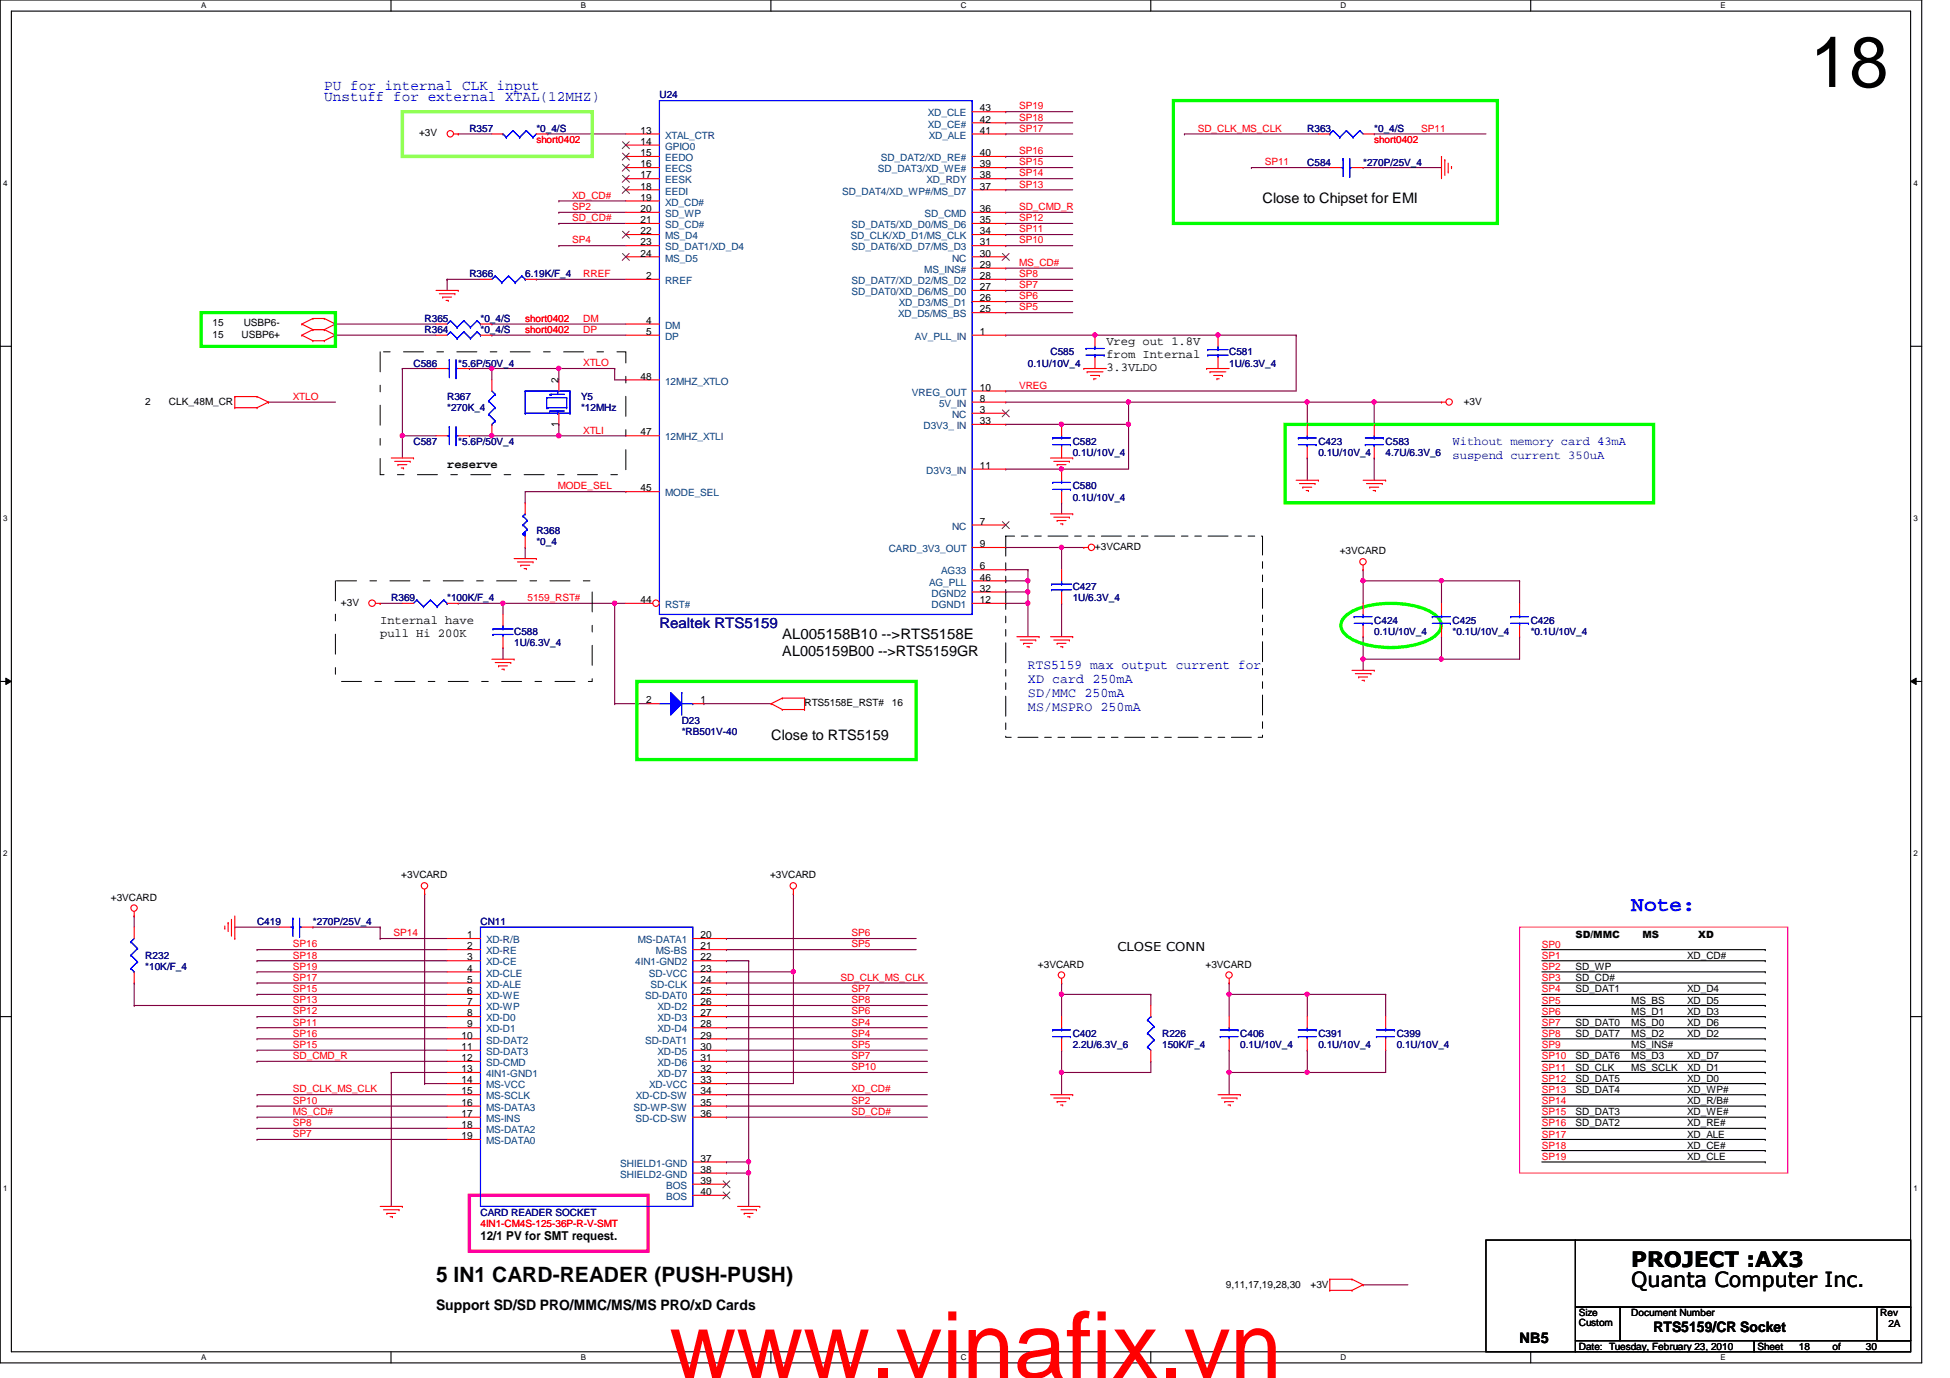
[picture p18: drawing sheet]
<svg xmlns="http://www.w3.org/2000/svg" width="297mm" height="210mm" viewBox="0 0 297 210" stroke-linecap="round" stroke-linejoin="round" font-family="sans-serif">
<defs><g id="words">
<text font-size="14.1" fill="#f00" x="102" y="209.9">www.vinafix.vn</text>
<text font-size="10.9" x="275.7" y="13.3">18</text>
<text font-size="3.2" fill="#00f" x="248.5" y="138.8">Note:</text>
<g font-size="3.2">
<text x="66.4" y="195.2">5 IN1 CARD-READER (PUSH-PUSH)</text>
<text x="248.5" y="196">Quanta Computer Inc.</text>
<text x="248.5" y="193">PROJECT :AX3</text>
</g>
<g font-size="2.2" fill="#00f">
<text x="49.4" y="13.7">PU for internal CLK input</text>
<text x="49.4" y="15.4">Unstuff for external XTAL(12MHZ)</text>
</g>
<g font-size="2.2">
<text x="192.3" y="30.9">Close to Chipset for EMI</text>
<text x="119.2" y="97.3">AL005158B10 --&gt;RTS5158E</text>
<text x="119.2" y="99.9">AL005159B00 --&gt;RTS5159GR</text>
<text x="117.5" y="112.6">Close to RTS5159</text>
<text x="66.4" y="199.5">Support SD/SD PRO/MMC/MS/MS PRO/xD Cards</text>
<text x="251.9" y="202.9">RTS5159/CR Socket</text>
<text x="231.5" y="204.6">NB5</text>
</g>
<text font-size="2.2" fill="#000080" x="100.5" y="95.6">Realtek RTS5159</text>
<g font-size="2" fill="#00f">
<text x="156.6" y="102">RTS5159 max output current for</text>
<text x="156.6" y="104.1">XD card 250mA</text>
<text x="156.6" y="106.2">SD/MMC 250mA</text>
<text x="156.6" y="108.3">MS/MSPRO 250mA</text>
</g>
<g font-size="1.9">
<text x="168.5" y="52.5">Vreg out 1.8V</text>
<text x="168.5" y="54.5">from Internal</text>
<text x="168.5" y="56.5">3.3VLDO</text>
<text x="68.1" y="71.3">reserve</text>
<text x="57.9" y="95.1">Internal have</text>
<text x="57.9" y="97.1">pull Hi 200K</text>
<text x="170.2" y="144.8">CLOSE CONN</text>
<text x="73.2" y="188.9">12/1 PV for SMT request.</text>
</g>
<g font-size="1.9" fill="#00f">
<text x="221.3" y="67.9">Without memory card 43mA</text>
<text x="221.3" y="69.8">suspend current 350uA</text>
</g>
<g font-size="1.5" fill="#000080">
<text x="100.5" y="15">U24</text>
<text x="71.5" y="20.1">R357</text>
<text x="81.7" y="20.1">*0_4/S</text>
<text x="199.1" y="20.1">R363</text>
<text x="209.3" y="20.1">*0_4/S</text>
<text x="199.1" y="25.2">C584</text>
<text x="207.6" y="25.2">*270P/25V_4</text>
<text x="71.5" y="42.2">R366</text>
<text x="80" y="42.2">6.19K/F_4</text>
<text x="64.7" y="49">R365</text>
<text x="64.7" y="50.8">R364</text>
<text x="73.2" y="49">*0_4/S</text>
<text x="73.2" y="50.8">*0_4/S</text>
<text x="63" y="55.8">C586</text>
<text x="69.8" y="55.8">*5.6P/50V_4</text>
<text x="156.6" y="55.8">0.1U/10V_4</text>
<text x="160" y="54.1">C585</text>
<text x="187.2" y="54.1">C581</text>
<text x="187.2" y="55.8">1U/6.3V_4</text>
<text x="68.1" y="61">R367</text>
<text x="68.1" y="62.7">*270K_4</text>
<text x="88.5" y="61">Y5</text>
<text x="88.5" y="62.7">*12MHz</text>
<text x="63" y="67.8">C587</text>
<text x="69.8" y="67.8">*5.6P/50V_4</text>
<text x="163.4" y="67.8">C582</text>
<text x="163.4" y="69.5">0.1U/10V_4</text>
<text x="200.8" y="67.8">C423</text>
<text x="200.8" y="69.5">0.1U/10V_4</text>
<text x="211.1" y="67.8">C583</text>
<text x="211.1" y="69.5">4.7U/6.3V_6</text>
<text x="163.4" y="74.5">C580</text>
<text x="163.4" y="76.3">0.1U/10V_4</text>
<text x="81.7" y="81.4">R368</text>
<text x="81.7" y="83.1">*0_4</text>
<text x="163.4" y="89.9">C427</text>
<text x="59.6" y="91.6">R369</text>
<text x="68.1" y="91.6">*100K/F_4</text>
<text x="163.4" y="91.6">1U/6.3V_4</text>
<text x="209.3" y="95">C424</text>
<text x="221.3" y="95">C425</text>
<text x="233.2" y="95">C426</text>
<text x="78.3" y="96.7">C588</text>
<text x="78.3" y="98.4">1U/6.3V_4</text>
<text x="209.3" y="96.7">0.1U/10V_4</text>
<text x="221.3" y="96.7">*0.1U/10V_4</text>
<text x="233.2" y="96.7">*0.1U/10V_4</text>
<text x="103.8" y="110.3">D23</text>
<text x="103.8" y="112">*RB501V-40</text>
<text x="39.2" y="140.9">C419</text>
<text x="47.7" y="140.9">*270P/25V_4</text>
<text x="73.2" y="140.9">CN11</text>
<text x="22.1" y="146">R232</text>
<text x="22.1" y="147.7">*10K/F_4</text>
<text x="163.4" y="157.9">C402</text>
<text x="163.4" y="159.6">2.2U/6.3V_6</text>
<text x="177" y="157.9">R226</text>
<text x="177" y="159.6">150K/F_4</text>
<text x="188.9" y="157.9">C406</text>
<text x="188.9" y="159.6">0.1U/10V_4</text>
<text x="200.8" y="157.9">C391</text>
<text x="200.8" y="159.6">0.1U/10V_4</text>
<text x="212.8" y="157.9">C399</text>
<text x="212.8" y="159.6">0.1U/10V_4</text>
<text x="73.2" y="185.2">CARD READER SOCKET</text>
</g>
<g font-size="1.5" fill="#004080">
<text x="141.3" y="17.7">XD_CLE</text>
<text x="101.3" y="21.1">XTAL_CTR</text>
<text x="101.3" y="22.8">GPIO0</text>
<text x="141.3" y="19.4">XD_CE#</text>
<text x="141.5" y="21.1">XD_ALE</text>
<text x="101.3" y="24.6">EEDO</text>
<text x="101.3" y="26.2">EECS</text>
<text x="101.3" y="27.9">EESK</text>
<text x="101.3" y="29.6">EEDI</text>
<text x="128.3" y="29.6">SD_DAT4/XD_WP#/MS_D7</text>
<text x="133.7" y="26.2">SD_DAT3/XD_WE#</text>
<text x="134.2" y="24.6">SD_DAT2/XD_RE#</text>
<text x="141.1" y="27.9">XD_RDY</text>
<text x="101.3" y="31.3">XD_CD#</text>
<text x="101.3" y="33.1">SD_WP</text>
<text x="101.3" y="34.8">SD_CD#</text>
<text x="129.7" y="34.8">SD_DAT5/XD_D0/MS_D6</text>
<text x="140.8" y="33.1">SD_CMD</text>
<text x="101.3" y="36.4">MS_D4</text>
<text x="101.3" y="38.1">SD_DAT1/XD_D4</text>
<text x="101.3" y="39.8">MS_D5</text>
<text x="129.5" y="36.4">SD_CLK/XD_D1/MS_CLK</text>
<text x="129.7" y="38.1">SD_DAT6/XD_D7/MS_D3</text>
<text x="140.8" y="41.6">MS_INS#</text>
<text x="145" y="39.8">NC</text>
<text x="101.3" y="43.3">RREF</text>
<text x="129.7" y="43.3">SD_DAT7/XD_D2/MS_D2</text>
<text x="129.7" y="45">SD_DAT0/XD_D6/MS_D0</text>
<text x="136.9" y="46.7">XD_D3/MS_D1</text>
<text x="101.3" y="50.1">DM</text>
<text x="101.3" y="51.8">DP</text>
<text x="136.8" y="48.3">XD_D5/MS_BS</text>
<text x="139.4" y="51.8">AV_PLL_IN</text>
<text x="101.3" y="58.6">12MHZ_XTLO</text>
<text x="138.9" y="60.3">VREG_OUT</text>
<text x="140.7" y="65.4">D3V3_ IN</text>
<text x="143" y="62">5V_IN</text>
<text x="145" y="63.7">NC</text>
<text x="101.3" y="67.1">12MHZ_XTLI</text>
<text x="101.3" y="75.6">MODE_SEL</text>
<text x="141.1" y="72.2">D3V3_IN</text>
<text x="145" y="80.7">NC</text>
<text x="135.4" y="84.1">CARD_3V3_OUT</text>
<text x="141.5" y="89.2">AG_PLL</text>
<text x="143.4" y="87.5">AG33</text>
<text x="101.3" y="92.6">RST#</text>
<text x="141.9" y="90.9">DGND2</text>
<text x="141.9" y="92.6">DGND1</text>
<text x="74" y="143.7">XD-R/B</text>
<text x="97.2" y="143.7">MS-DATA1</text>
<text x="74" y="147.1">XD-CE</text>
<text x="74" y="145.4">XD-RE</text>
<text x="74" y="148.8">XD-CLE</text>
<text x="96.8" y="147.1">4IN1-GND2</text>
<text x="98.8" y="148.8">SD-VCC</text>
<text x="99.9" y="145.4">MS-BS</text>
<text x="74" y="150.5">XD-ALE</text>
<text x="74" y="152.2">XD-WE</text>
<text x="74" y="153.9">XD-WP</text>
<text x="74" y="155.6">XD-D0</text>
<text x="98.3" y="152.2">SD-DAT0</text>
<text x="99.1" y="150.5">SD-CLK</text>
<text x="100.2" y="153.9">XD-D2</text>
<text x="100.2" y="155.6">XD-D3</text>
<text x="74" y="157.3">XD-D1</text>
<text x="74" y="159">SD-DAT2</text>
<text x="74" y="160.7">SD-DAT3</text>
<text x="98.3" y="159">SD-DAT1</text>
<text x="100.2" y="157.3">XD-D4</text>
<text x="100.2" y="160.7">XD-D5</text>
<text x="74" y="162.4">SD-CMD</text>
<text x="74" y="164.1">4IN1-GND1</text>
<text x="74" y="165.8">MS-VCC</text>
<text x="74" y="167.5">MS-SCLK</text>
<text x="96.9" y="167.5">XD-CD-SW</text>
<text x="98.9" y="165.8">XD-VCC</text>
<text x="100.2" y="162.4">XD-D6</text>
<text x="100.2" y="164.1">XD-D7</text>
<text x="74" y="169.2">MS-DATA3</text>
<text x="74" y="170.9">MS-INS</text>
<text x="74" y="172.6">MS-DATA2</text>
<text x="96.5" y="169.2">SD-WP-SW</text>
<text x="96.8" y="170.9">SD-CD-SW</text>
<text x="74" y="174.3">MS-DATA0</text>
<text x="94.5" y="177.7">SHIELD1-GND</text>
<text x="94.5" y="179.4">SHIELD2-GND</text>
<text x="101.5" y="181.1">BOS</text>
<text x="101.5" y="182.8">BOS</text>
</g>
<g font-size="1.5">
<text x="149.3" y="17">43</text>
<text x="63.8" y="20.8">+3V</text>
<text x="97.6" y="20.4">13</text>
<text x="97.6" y="22.1">14</text>
<text x="97.6" y="23.8">15</text>
<text x="149.3" y="18.7">42</text>
<text x="149.3" y="20.4">41</text>
<text x="149.3" y="23.8">40</text>
<text x="97.6" y="25.5">16</text>
<text x="97.6" y="27.2">17</text>
<text x="97.6" y="28.9">18</text>
<text x="149.3" y="25.5">39</text>
<text x="149.3" y="27.2">38</text>
<text x="149.3" y="28.9">37</text>
<text x="97.6" y="30.6">19</text>
<text x="97.6" y="32.3">20</text>
<text x="97.6" y="34">21</text>
<text x="97.6" y="35.7">22</text>
<text x="149.3" y="34">35</text>
<text x="149.3" y="35.7">34</text>
<text x="149.3" y="32.3">36</text>
<text x="97.6" y="37.4">23</text>
<text x="97.6" y="39.1">24</text>
<text x="149.3" y="37.4">31</text>
<text x="149.3" y="39.1">30</text>
<text x="149.3" y="40.8">29</text>
<text x="98.4" y="42.5">2</text>
<text x="149.3" y="42.5">28</text>
<text x="149.3" y="44.2">27</text>
<text x="149.3" y="45.9">26</text>
<text x="149.3" y="47.6">25</text>
<text x="32.4" y="49.7">15</text>
<text x="32.4" y="51.4">15</text>
<text x="36.8" y="51.4">USBP6+</text>
<text x="37.1" y="49.7">USBP6-</text>
<text x="98.4" y="49.3">4</text>
<text x="98.4" y="51">5</text>
<text x="149.3" y="51">1</text>
<text x="85.1" y="58.4" transform="rotate(-90 85.1 58.4)">2</text>
<text x="97.6" y="57.8">48</text>
<text x="149.3" y="59.5">10</text>
<text x="22.1" y="61.6">2</text>
<text x="25.7" y="61.6">CLK_48M_CR</text>
<text x="85.1" y="65" transform="rotate(-90 85.1 65)">1</text>
<text x="149.3" y="64.6">33</text>
<text x="149.3" y="62.9">3</text>
<text x="149.3" y="61.2">8</text>
<text x="223" y="61.6">+3V</text>
<text x="97.6" y="66.3">47</text>
<text x="149.3" y="71.4">11</text>
<text x="97.6" y="74.8">45</text>
<text x="149.3" y="79.9">7</text>
<text x="149.3" y="83.4">9</text>
<text x="166.8" y="83.7">+3VCARD</text>
<text x="149.3" y="88.4">46</text>
<text x="149.3" y="86.7">6</text>
<text x="204.1" y="84.5">+3VCARD</text>
<text x="51.9" y="92.2">+3V</text>
<text x="97.6" y="91.9">44</text>
<text x="149.3" y="90.1">32</text>
<text x="149.3" y="91.9">12</text>
<text x="98.4" y="107.1">2</text>
<text x="106.7" y="107.1">1</text>
<text x="122.6" y="107.6">RTS5158E_RST#</text>
<text x="135.8" y="107.6">16</text>
<text x="16.9" y="137.2">+3VCARD</text>
<text x="61.1" y="133.8">+3VCARD</text>
<text x="117.3" y="133.8">+3VCARD</text>
<text x="71.2" y="142.9">1</text>
<text x="106.7" y="142.9">20</text>
<text x="240" y="142.9">SD/MMC</text>
<text x="250.2" y="142.9">MS</text>
<text x="258.7" y="142.9">XD</text>
<text x="71.2" y="146.3">3</text>
<text x="71.2" y="149.7">5</text>
<text x="71.2" y="144.6">2</text>
<text x="71.2" y="148">4</text>
<text x="106.7" y="144.6">21</text>
<text x="106.7" y="146.3">22</text>
<text x="106.7" y="148">23</text>
<text x="106.7" y="149.7">24</text>
<text x="158.1" y="147.4">+3VCARD</text>
<text x="183.6" y="147.4">+3VCARD</text>
<text x="240" y="147.7">SD_WP</text>
<text x="240" y="149.4">SD_CD#</text>
<text x="257" y="146">XD_CD#</text>
<text x="71.2" y="151.4">6</text>
<text x="71.2" y="153.1">7</text>
<text x="71.2" y="154.8">8</text>
<text x="106.7" y="151.4">25</text>
<text x="106.7" y="153.1">26</text>
<text x="106.7" y="154.8">27</text>
<text x="240" y="151.1">SD_DAT1</text>
<text x="248.5" y="152.9">MS_BS</text>
<text x="248.5" y="154.6">MS_D1</text>
<text x="257" y="151.1">XD_D4</text>
<text x="257" y="152.9">XD_D5</text>
<text x="257" y="154.6">XD_D3</text>
<text x="70.3" y="158.2">10</text>
<text x="70.3" y="159.9">11</text>
<text x="70.3" y="161.6">12</text>
<text x="71.2" y="156.5">9</text>
<text x="106.7" y="156.5">28</text>
<text x="106.7" y="158.2">29</text>
<text x="106.7" y="159.9">30</text>
<text x="106.7" y="161.6">31</text>
<text x="240" y="156.3">SD_DAT0</text>
<text x="240" y="161.4">SD_DAT6</text>
<text x="240" y="157.9">SD_DAT7</text>
<text x="248.5" y="156.3">MS_D0</text>
<text x="248.5" y="157.9">MS_D2</text>
<text x="248.5" y="159.6">MS_INS#</text>
<text x="248.5" y="161.4">MS_D3</text>
<text x="257" y="156.3">XD_D6</text>
<text x="257" y="161.4">XD_D7</text>
<text x="257" y="157.9">XD_D2</text>
<text x="70.3" y="163.3">13</text>
<text x="70.3" y="165">14</text>
<text x="70.3" y="166.7">15</text>
<text x="106.7" y="163.3">32</text>
<text x="106.7" y="165">33</text>
<text x="106.7" y="166.7">34</text>
<text x="240" y="163.1">SD_CLK</text>
<text x="240" y="164.8">SD_DAT5</text>
<text x="240" y="166.5">SD_DAT4</text>
<text x="248.5" y="163.1">MS_SCLK</text>
<text x="257" y="163.1">XD_D1</text>
<text x="257" y="164.8">XD_D0</text>
<text x="257" y="166.5">XD_WP#</text>
<text x="70.3" y="168.4">16</text>
<text x="70.3" y="170.1">17</text>
<text x="70.3" y="171.8">18</text>
<text x="70.3" y="173.5">19</text>
<text x="106.7" y="168.4">35</text>
<text x="106.7" y="170.1">36</text>
<text x="240" y="169.9">SD_DAT3</text>
<text x="240" y="171.6">SD_DAT2</text>
<text x="257" y="168.1">XD_R/B#</text>
<text x="257" y="173.3">XD_ALE</text>
<text x="257" y="169.9">XD_WE#</text>
<text x="257" y="171.6">XD_RE#</text>
<text x="106.7" y="177">37</text>
<text x="106.7" y="178.6">38</text>
<text x="257" y="175">XD_CE#</text>
<text x="257" y="176.7">XD_CLE</text>
<text x="106.7" y="180.3">39</text>
<text x="106.7" y="182">40</text>
<text x="186.7" y="196.3">9,11,17,19,28,30</text>
<text x="199.6" y="196.3">+3V</text>
<text x="240.5" y="200.5">Size</text>
<text x="240.5" y="202">Custom</text>
<text x="248.5" y="200.5">Document Number</text>
<text x="286.4" y="200.5">Rev</text>
<text x="287.7" y="202.2">2A</text>
<text x="240.5" y="205.6">Date: Tuesday, February 23, 2010</text>
<text x="267.7" y="205.6">Sheet</text>
<text x="274" y="205.6">18</text>
<text x="279.1" y="205.6">of</text>
<text x="284.2" y="205.6">30</text>
</g>
<g font-size="1.5" fill="#f00">
<text x="155.2" y="16.7">SP19</text>
<text x="81.7" y="21.8">short0402</text>
<text x="155.2" y="18.4">SP18</text>
<text x="155.2" y="20.1">SP17</text>
<text x="155.2" y="23.5">SP16</text>
<text x="182.5" y="20.1">SD_CLK_MS_CLK</text>
<text x="209.3" y="21.8">short0402</text>
<text x="216.5" y="20.1">SP11</text>
<text x="155.2" y="26.9">SP14</text>
<text x="155.2" y="28.6">SP13</text>
<text x="155.2" y="25.2">SP15</text>
<text x="192.7" y="25.2">SP11</text>
<text x="87.2" y="32">SP2</text>
<text x="87.2" y="33.7">SD_CD#</text>
<text x="87.2" y="30.3">XD_CD#</text>
<text x="155.2" y="33.7">SP12</text>
<text x="155.2" y="32">SD_CMD_R</text>
<text x="155.2" y="35.4">SP11</text>
<text x="87.2" y="37.1">SP4</text>
<text x="155.2" y="37.1">SP10</text>
<text x="155.2" y="40.5">MS_CD#</text>
<text x="88.9" y="42.2">RREF</text>
<text x="155.2" y="42.2">SP8</text>
<text x="155.2" y="43.9">SP7</text>
<text x="155.2" y="45.6">SP6</text>
<text x="155.2" y="47.3">SP5</text>
<text x="80" y="49">short0402</text>
<text x="80" y="50.8">short0402</text>
<text x="88.9" y="49">DM</text>
<text x="88.9" y="50.7">DP</text>
<text x="88.9" y="55.8">XTLO</text>
<text x="155.2" y="59.2">VREG</text>
<text x="44.6" y="60.9">XTLO</text>
<text x="88.9" y="66">XTLI</text>
<text x="85" y="74.5">MODE_SEL</text>
<text x="80.3" y="91.6">5159_RST#</text>
<text x="59.9" y="142.6">SP14</text>
<text x="129.7" y="142.6">SP6</text>
<text x="44.6" y="149.4">SP17</text>
<text x="44.6" y="147.7">SP19</text>
<text x="44.6" y="144.3">SP16</text>
<text x="44.6" y="146">SP18</text>
<text x="128" y="149.4">SD_CLK_MS_CLK</text>
<text x="129.7" y="144.3">SP5</text>
<text x="234.9" y="147.7">SP2</text>
<text x="234.9" y="149.4">SP3</text>
<text x="234.9" y="146">SP1</text>
<text x="234.9" y="144.4">SP0</text>
<text x="44.6" y="151.1">SP15</text>
<text x="44.6" y="154.5">SP12</text>
<text x="44.6" y="152.8">SP13</text>
<text x="129.7" y="154.5">SP6</text>
<text x="129.7" y="152.8">SP8</text>
<text x="129.7" y="151.1">SP7</text>
<text x="234.9" y="154.6">SP6</text>
<text x="234.9" y="151.1">SP4</text>
<text x="234.9" y="152.9">SP5</text>
<text x="44.6" y="156.2">SP11</text>
<text x="44.6" y="157.9">SP16</text>
<text x="44.6" y="159.6">SP15</text>
<text x="44.6" y="161.3">SD_CMD_R</text>
<text x="129.7" y="156.2">SP4</text>
<text x="129.7" y="157.9">SP4</text>
<text x="129.7" y="161.3">SP7</text>
<text x="129.7" y="159.6">SP5</text>
<text x="234.9" y="156.3">SP7</text>
<text x="234.9" y="161.4">SP10</text>
<text x="234.9" y="159.6">SP9</text>
<text x="234.9" y="157.9">SP8</text>
<text x="44.6" y="166.4">SD_CLK_MS_CLK</text>
<text x="129.7" y="166.4">XD_CD#</text>
<text x="129.7" y="163">SP10</text>
<text x="234.9" y="164.8">SP12</text>
<text x="234.9" y="163.1">SP11</text>
<text x="234.9" y="166.5">SP13</text>
<text x="44.6" y="168.1">SP10</text>
<text x="44.6" y="169.8">MS_CD#</text>
<text x="44.6" y="171.5">SP8</text>
<text x="44.6" y="173.2">SP7</text>
<text x="129.7" y="169.8">SD_CD#</text>
<text x="129.7" y="168.1">SP2</text>
<text x="234.9" y="168.1">SP14</text>
<text x="234.9" y="169.9">SP15</text>
<text x="234.9" y="173.3">SP17</text>
<text x="234.9" y="171.6">SP16</text>
<text x="234.9" y="175">SP18</text>
<text x="234.9" y="176.7">SP19</text>
<text x="73.2" y="186.9">4IN1-CM4S-125-36P-R-V-SMT</text>
</g>
<g font-size="1.2">
<text x="30.6" y="1.3">A</text>
<text x="88.5" y="1.3">B</text>
<text x="146.3" y="1.3">C</text>
<text x="204.2" y="1.3">D</text>
<text x="262.1" y="1.3">E</text>
<text x=".5" y="28.3">4</text>
<text x="291.5" y="28.3">4</text>
<text x=".5" y="79.4">3</text>
<text x="291.5" y="79.4">3</text>
<text x=".5" y="130.4">2</text>
<text x="291.5" y="130.4">2</text>
<text x=".5" y="181.5">1</text>
<text x="291.5" y="181.5">1</text>
<text x="30.6" y="207.2">A</text>
<text x="88.5" y="207.2">B</text>
<text x="146.3" y="207.2">C</text>
<text x="204.2" y="207.2">D</text>
<text x="262.1" y="207.2">E</text>
</g>
</g></defs>
<path d="M0 0h292.7v207.6h-292.7zM1.7 1.7h289.3v204.2h-289.3z" fill="none" stroke="#000" stroke-width=".17"/>
<g fill="#fff">
<path d="M30.6 .2h.8v1.3h-.8z"/>
<path d="M30.6 206.1h.8v1.3h-.8z"/>
</g>
<path d="M59.6 0v1.7M59.6 205.9v1.7" fill="none" stroke="#000" stroke-width=".17"/>
<g fill="#fff">
<path d="M88.5 .2h.7v1.3h-.7z"/>
<path d="M88.5 206.1h.7v1.3h-.7z"/>
</g>
<path d="M117.4 0v1.7M117.4 205.9v1.7" fill="none" stroke="#000" stroke-width=".17"/>
<g fill="#fff">
<path d="M146.3 .2h.9v1.3h-.9z"/>
<path d="M146.3 206.1h.9v1.3h-.9z"/>
</g>
<path d="M175.3 0v1.7M175.3 205.9v1.7" fill="none" stroke="#000" stroke-width=".17"/>
<g fill="#fff">
<path d="M204.2 .2h.9v1.3h-.9z"/>
<path d="M204.2 206.1h.9v1.3h-.9z"/>
</g>
<path d="M233.2 0v1.7M233.2 205.9v1.7" fill="none" stroke="#000" stroke-width=".17"/>
<g fill="#fff">
<path d="M262.1 .2h.7v1.3h-.7z"/>
<path d="M262.1 206.1h.7v1.3h-.7z"/>
<path d="M.5 27.2h.6v1.4h-.6z"/>
<path d="M291.5 27.2h.6v1.4h-.6z"/>
<path d="M.5 78.3h.6v1.3h-.6z"/>
<path d="M291.5 78.3h.6v1.3h-.6z"/>
</g>
<path d="M0 52.7h1.7M291 52.7h1.7" fill="none" stroke="#000" stroke-width=".17"/>
<g fill="#fff">
<path d="M.5 129.3h.6v1.4h-.6z"/>
<path d="M291.5 129.3h.6v1.4h-.6z"/>
</g>
<path d="M0 103.8h1.7M291 103.8h1.7" fill="none" stroke="#000" stroke-width=".17"/>
<path d="M.9 103.3l.8 .5-.8 .5zM291 103.8l.9-.5v1z" fill="#000"/>
<path d="M.9 103.3l.8 .5-.8 .5zM291 103.8l.9-.5v1z" fill="none" stroke="#000" stroke-width=".15"/>
<g fill="#fff">
<path d="M.5 180.4h.6v1.3h-.6z"/>
<path d="M291.5 180.4h.6v1.3h-.6z"/>
</g>
<path d="M0 154.9h1.7M291 154.9h1.7" fill="none" stroke="#000" stroke-width=".17"/>
<path d="M199.1 61.3h.1M199.1 61.3v3.3M199.1 61.3h10.2M209.3 61.3h.1M209.3 61.3v3.3" fill="none" stroke="#800040" stroke-width=".17"/>
<circle cx="209.3" cy="61.2" r=".32" fill="#f0f"/>
<circle cx="209.3" cy="61.2" r=".32" fill="none" stroke="#f0f" stroke-width=".17"/>
<circle cx="199.1" cy="61.2" r=".32" fill="#f0f"/>
<circle cx="199.1" cy="61.2" r=".32" fill="none" stroke="#f0f" stroke-width=".17"/>
<g fill="none" stroke="#800040" stroke-width=".17">
<path d="M69.8 20.4h.1M69.8 20.4h5.1M83.4 20.4h.1M83.4 20.4h11.9M85.1 32.3h.1M85.1 34h.1M85.1 37.4h.1M85.1 37.4h10.2M85.1 34h10.2M85.1 32.3h10.2M153.2 27.2h.1M153.2 28.9h.1"/>
<path d="M153.2 37.4h.1M153.2 34h.1M153.2 32.3h.1M153.2 27.2h10.2M153.2 28.9h10.2M153.2 37.4h10.2M153.2 34h10.2M153.2 32.3h10.2M190.6 25.5h.1M190.6 25.5h12M153.2 42.5h.1M153.2 59.6h.1"/>
<path d="M153.2 51.1h.1M153.2 42.5h10.2M153.2 51.1h13.6M197.4 51.1h.1M197.4 51.1v8.5h-44.2M40.9 61.3h.1M40.9 61.3h10.2M171.9 61.3h.1M171.9 61.3h27.2M199.1 69.8h.1M199.1 69.8v3.4M209.3 69.8h.1"/>
<path d="M209.3 69.8v3.4M57.9 91.9h.1M57.9 91.9h3.4M69.8 91.9h.1M69.8 91.9h6.8M80 83.4h.1M80 83.4v1.7M153.2 83.4h.1M153.2 83.4h8.5M161.7 83.4h.1M161.7 83.4v3.4M219.6 97h.1"/>
<path d="M219.6 97v3.4h-12M231.5 97h.1M231.5 97v3.4M207.6 100.4h.1"/>
</g>
<circle cx="171.9" cy="61.2" r=".32" fill="#f0f"/>
<circle cx="171.9" cy="61.2" r=".32" fill="none" stroke="#f0f" stroke-width=".17"/>
<path d="M156.6 90.2h.1M156.6 90.2v1.7" fill="none" stroke="#800040" stroke-width=".17"/>
<circle cx="156.6" cy="90.1" r=".32" fill="#f0f"/>
<circle cx="156.6" cy="90.1" r=".32" fill="none" stroke="#f0f" stroke-width=".17"/>
<path d="M156.6 88.5h.1M156.6 88.5v1.7" fill="none" stroke="#800040" stroke-width=".17"/>
<circle cx="156.6" cy="88.5" r=".32" fill="#f0f"/>
<circle cx="156.6" cy="88.5" r=".32" fill="none" stroke="#f0f" stroke-width=".17"/>
<path d="M68.1 42.5h.1M68.1 42.5h5.1M185.5 51.1h.1M185.5 51.1h11.9M207.6 88.5h.1M207.6 88.5h12" fill="none" stroke="#800040" stroke-width=".17"/>
<circle cx="219.6" cy="88.5" r=".32" fill="#f0f"/>
<circle cx="219.6" cy="88.5" r=".32" fill="none" stroke="#f0f" stroke-width=".17"/>
<circle cx="207.6" cy="88.5" r=".32" fill="#f0f"/>
<circle cx="207.6" cy="88.5" r=".32" fill="none" stroke="#f0f" stroke-width=".17"/>
<path d="M207.6 86.8h.1M207.6 86.8v1.7M219.6 88.5h.1M219.6 88.5h11.9M219.6 88.5v3.4M231.5 88.5h.1M231.5 88.5v3.4M219.6 100.4h.1M219.6 100.4h11.9" fill="none" stroke="#800040" stroke-width=".17"/>
<circle cx="219.6" cy="100.4" r=".32" fill="#f0f"/>
<circle cx="219.6" cy="100.4" r=".32" fill="none" stroke="#f0f" stroke-width=".17"/>
<path d="M153.2 17h.1M153.2 17h10.2M85.1 30.6h.1M85.1 30.6h10.2M207.6 88.5h.1M207.6 88.5v3.4M207.6 100.4h.1M207.6 100.4v1.7" fill="none" stroke="#800040" stroke-width=".17"/>
<circle cx="207.6" cy="100.4" r=".32" fill="#f0f"/>
<circle cx="207.6" cy="100.4" r=".32" fill="none" stroke="#f0f" stroke-width=".17"/>
<g fill="none" stroke="#800040" stroke-width=".17">
<path d="M153.2 18.7h.1M153.2 18.7h10.2M153.2 20.4h.1M153.2 20.4h10.2M74.9 49.4h.1M74.9 51.1h.1M74.9 49.4h20.4M74.9 51.1h20.4M81.7 42.5h.1M81.7 42.5h13.6M153.2 71.5h.1M153.2 71.5h18.7"/>
<path d="M161.7 71.5h.1M153.2 88.5h.1M153.2 90.2h.1M153.2 90.2h3.4M156.6 86.8h.1M156.6 86.8v1.7h-3.4"/>
</g>
<circle cx="161.7" cy="71.4" r=".32" fill="#f0f"/>
<circle cx="161.7" cy="71.4" r=".32" fill="none" stroke="#f0f" stroke-width=".17"/>
<path d="M153.2 64.6h.1M153.2 64.6h8.5M153.2 86.8h.1M153.2 86.8h3.4M161.7 83.4h.1M161.7 83.4h3.4" fill="none" stroke="#800040" stroke-width=".17"/>
<circle cx="161.7" cy="83.4" r=".32" fill="#f0f"/>
<circle cx="161.7" cy="83.4" r=".32" fill="none" stroke="#f0f" stroke-width=".17"/>
<path d="M153.2 44.2h.1M153.2 44.2h10.2M161.7 64.6h.1M161.7 64.6h10.2M76.6 98.7h.1M76.6 98.7v1.7" fill="none" stroke="#800040" stroke-width=".17"/>
<circle cx="171.9" cy="64.6" r=".32" fill="#f0f"/>
<circle cx="171.9" cy="64.6" r=".32" fill="none" stroke="#f0f" stroke-width=".17"/>
<circle cx="161.7" cy="64.6" r=".32" fill="#f0f"/>
<circle cx="161.7" cy="64.6" r=".32" fill="none" stroke="#f0f" stroke-width=".17"/>
<g fill="none" stroke="#800040" stroke-width=".17">
<path d="M153.2 23.8h.1M153.2 25.5h.1M153.2 35.7h.1M153.2 23.8h10.2M153.2 25.5h10.2M153.2 35.7h10.2M153.2 45.9h.1M153.2 40.9h.1M153.2 45.9h10.2M153.2 40.9h10.2M166.8 51.1h.1M166.8 51.1h18.7"/>
<path d="M161.7 76.6h.1M161.7 76.6v1.7M161.7 91.9h.1M161.7 91.9v5.1"/>
</g>
<circle cx="185.5" cy="51" r=".32" fill="#f0f"/>
<circle cx="185.5" cy="51" r=".32" fill="none" stroke="#f0f" stroke-width=".17"/>
<circle cx="166.8" cy="51" r=".32" fill="#f0f"/>
<circle cx="166.8" cy="51" r=".32" fill="none" stroke="#f0f" stroke-width=".17"/>
<g fill="none" stroke="#800040" stroke-width=".17">
<path d="M51.1 49.4h.1M51.1 51.1h.1M51.1 49.4h15.3M51.1 51.1h15.3M68.1 42.5h.1M68.1 42.5v1.7M153.2 47.6h.1M153.2 47.6h10.2M171.9 64.6h.1M171.9 64.6v6.9M153.2 91.9h.1M153.2 91.9h3.4"/>
<path d="M156.6 91.9h.1M156.6 91.9v5.1"/>
</g>
<circle cx="156.6" cy="91.9" r=".32" fill="#f0f"/>
<circle cx="156.6" cy="91.9" r=".32" fill="none" stroke="#f0f" stroke-width=".17"/>
<path d="M74.9 56.1h.1M74.9 56.1v1.8M85.1 56.1h.1M85.1 56.1v1.8M93.6 56.1h.1M93.6 56.1v1.8M71.5 66.4h.1M71.5 66.4h3.4M85.1 64.6h.1M85.1 64.6v1.8" fill="none" stroke="#800040" stroke-width=".17"/>
<circle cx="85.1" cy="66.4" r=".32" fill="#f0f"/>
<circle cx="85.1" cy="66.4" r=".32" fill="none" stroke="#f0f" stroke-width=".17"/>
<path d="M74.9 66.4h.1M74.9 66.4h10.2" fill="none" stroke="#800040" stroke-width=".17"/>
<circle cx="85.1" cy="66.4" r=".32" fill="#f0f"/>
<circle cx="85.1" cy="66.4" r=".32" fill="none" stroke="#f0f" stroke-width=".17"/>
<circle cx="74.9" cy="66.4" r=".32" fill="#f0f"/>
<circle cx="74.9" cy="66.4" r=".32" fill="none" stroke="#f0f" stroke-width=".17"/>
<path d="M85.1 56.1h.1M85.1 56.1h8.5M61.3 66.4h.1M61.3 66.4v3.4M85.1 66.4h.1M85.1 66.4h10.2" fill="none" stroke="#800040" stroke-width=".17"/>
<circle cx="61.3" cy="66.4" r=".32" fill="#f0f"/>
<circle cx="61.3" cy="66.4" r=".32" fill="none" stroke="#f0f" stroke-width=".17"/>
<path d="M74.9 56.1h.1M74.9 56.1h10.2" fill="none" stroke="#800040" stroke-width=".17"/>
<circle cx="85.1" cy="56.1" r=".32" fill="#f0f"/>
<circle cx="85.1" cy="56.1" r=".32" fill="none" stroke="#f0f" stroke-width=".17"/>
<circle cx="74.9" cy="56.1" r=".32" fill="#f0f"/>
<circle cx="74.9" cy="56.1" r=".32" fill="none" stroke="#f0f" stroke-width=".17"/>
<g fill="none" stroke="#800040" stroke-width=".17">
<path d="M180.4 20.4h.1M180.4 20.4h20.4M209.3 20.4h.1M209.3 20.4h17.1M61.3 56.1h.1M61.3 56.1h5.1M61.3 56.1v10.3M71.5 56.1h.1M71.5 56.1h3.4M61.3 66.4h.1M61.3 66.4h5.1M76.6 91.9h.1"/>
<path d="M76.6 91.9v1.7M207.6 97h.1M207.6 97v3.4M161.7 149.7h.1M161.7 160h.1M161.7 151.5h.1M161.7 149.7v5.2M161.7 160v3.4M175.3 151.5h.1M175.3 151.5v1.7M187.2 151.5h.1M187.2 151.5h23.9"/>
<path d="M199.1 151.5h.1M199.1 151.5v3.4M175.3 161.7h.1M175.3 161.7v1.7M207.6 195.7h.1M207.6 195.7h6.9"/>
</g>
<circle cx="199.1" cy="151.4" r=".32" fill="#f0f"/>
<circle cx="199.1" cy="151.4" r=".32" fill="none" stroke="#f0f" stroke-width=".17"/>
<circle cx="187.2" cy="151.4" r=".32" fill="#f0f"/>
<circle cx="187.2" cy="151.4" r=".32" fill="none" stroke="#f0f" stroke-width=".17"/>
<path d="M187.2 149.7h.1M187.2 149.7v1.8M211.1 151.5h.1M211.1 160h.1M211.1 151.5v3.4M211.1 160v3.4h-23.9M161.7 163.4h.1M161.7 163.4v3.4M187.2 163.4h.1M199.1 163.4h.1" fill="none" stroke="#800040" stroke-width=".17"/>
<circle cx="199.1" cy="163.3" r=".32" fill="#f0f"/>
<circle cx="199.1" cy="163.3" r=".32" fill="none" stroke="#f0f" stroke-width=".17"/>
<circle cx="187.2" cy="163.3" r=".32" fill="#f0f"/>
<circle cx="187.2" cy="163.3" r=".32" fill="none" stroke="#f0f" stroke-width=".17"/>
<path d="M161.7 151.5h.1M161.7 151.5h13.6M187.2 151.5h.1M187.2 151.5v3.4" fill="none" stroke="#800040" stroke-width=".17"/>
<circle cx="161.7" cy="151.4" r=".32" fill="#f0f"/>
<circle cx="161.7" cy="151.4" r=".32" fill="none" stroke="#f0f" stroke-width=".17"/>
<path d="M199.1 160h.1M199.1 160v3.4M161.7 163.4h.1M161.7 163.4h13.6" fill="none" stroke="#800040" stroke-width=".17"/>
<circle cx="161.7" cy="163.3" r=".32" fill="#f0f"/>
<circle cx="161.7" cy="163.3" r=".32" fill="none" stroke="#f0f" stroke-width=".17"/>
<g fill="none" stroke="#800040" stroke-width=".17">
<path d="M20.4 139.5h.1M20.4 139.5v1.7M64.7 136.1h.1M64.7 136.1v29M20.4 149.7h.1M20.4 153.2h.1M20.4 153.2h47.7M20.4 149.7v3.5M39.2 149.7h.1M39.2 148h.1M39.2 151.5h.1M39.2 154.9h.1"/>
<path d="M39.2 156.5h.1M39.2 158.2h.1M39.2 160h.1M39.2 156.5h28.9M39.2 149.7h28.9M39.2 148h28.9M39.2 154.9h28.9M39.2 151.5h28.9M39.2 158.2h28.9M39.2 160h28.9M110.7 156.5h.1M110.7 154.9h.1"/>
<path d="M110.7 153.2h.1M110.7 158.2h.1M110.7 151.5h.1M110.7 149.7h.1M110.7 156.5h30.6M110.7 149.7h30.6M110.7 154.9h30.6M110.7 151.5h30.6M110.7 153.2h30.6M110.7 158.2h30.6M114 146.3h.1M114 146.3v30.7"/>
<path d="M120.9 148h.1M120.9 148v17.1M187.2 160h.1M187.2 160v6.8M39.2 161.7h.1M39.2 166.8h.1M39.2 168.5h.1M39.2 170.2h.1M39.2 171.9h.1M39.2 161.7h28.9M39.2 166.8h28.9M39.2 168.5h28.9"/>
<path d="M39.2 170.2h28.9M39.2 171.9h28.9M64.7 165.1h.1M64.7 165.1h3.4M187.2 163.4h.1"/>
</g>
<circle cx="120.8" cy="148" r=".32" fill="#f0f"/>
<circle cx="120.8" cy="148" r=".32" fill="none" stroke="#f0f" stroke-width=".17"/>
<path d="M110.7 143h.1M110.7 146.3h.1M110.7 143h28.9M110.7 146.3h3.3M39.2 173.6h.1M39.2 173.6h28.9M114 177h.1M114 177v1.7" fill="none" stroke="#800040" stroke-width=".17"/>
<circle cx="114" cy="178.7" r=".32" fill="#f0f"/>
<circle cx="114" cy="178.7" r=".32" fill="none" stroke="#f0f" stroke-width=".17"/>
<circle cx="114" cy="177" r=".32" fill="#f0f"/>
<circle cx="114" cy="177" r=".32" fill="none" stroke="#f0f" stroke-width=".17"/>
<g fill="none" stroke="#800040" stroke-width=".17">
<path d="M93.6 91.9h.1M93.6 91.9v15.3M93.6 107.2h.1M93.6 107.2h5.1M107.2 107.2h.1M107.2 107.2h10.3M120.9 136.1h.1M120.9 136.1v11.9h-10.2M35.8 141.2h.1M35.8 141.2h6.8M39.2 144.7h.1M39.2 146.3h.1"/>
<path d="M39.2 144.7h28.9M39.2 146.3h28.9M47.7 141.2h.1M47.7 141.2h10.2M57.9 143h.1M57.9 141.2h.1M57.9 143h10.2M57.9 141.2v1.8M110.7 148h.1M110.7 144.7h.1M110.7 160h.1M110.7 144.7h28.9"/>
<path d="M110.7 160h30.6M59.6 163.4h.1M59.6 163.4v20.4M59.6 163.4h8.5M110.7 177h.1M110.7 178.7h.1M110.7 165.1h.1M110.7 170.2h.1M110.7 168.5h.1M110.7 166.8h.1M110.7 163.4h.1M110.7 161.7h.1"/>
<path d="M110.7 177h3.3M110.7 178.7h3.3M110.7 163.4h30.6M110.7 165.1h10.2M110.7 170.2h30.6M110.7 168.5h30.6M110.7 166.8h30.6M110.7 161.7h30.6M114 178.7h.1M114 178.7v5.1"/>
</g>
<circle cx="93.6" cy="91.9" r=".32" fill="#f0f"/>
<circle cx="93.6" cy="91.9" r=".32" fill="none" stroke="#f0f" stroke-width=".17"/>
<path d="M76.6 91.9h17M93.6 91.9h.1" fill="none" stroke="#800040" stroke-width=".17"/>
<circle cx="76.6" cy="91.9" r=".32" fill="#f0f"/>
<circle cx="76.6" cy="91.9" r=".32" fill="none" stroke="#f0f" stroke-width=".17"/>
<g fill="none" stroke="#800040" stroke-width=".17">
<path d="M207.6 25.5h.1M207.6 25.5h12M93.6 57.9h1.7M95.3 57.9h.1M80 76.6h.1M95.3 74.9h.1M95.3 74.9h-15.3v1.7M153.2 61.3h.1M153.2 61.3h18.7M171.9 61.3h.1M171.9 61.3v3.3M209.3 61.3h.1"/>
<path d="M209.3 61.3h10.3M93.6 91.9h.1M93.6 91.9h1.7"/>
</g>
<g fill="none" stroke="#f00" stroke-width=".17">
<path d="M148.1 17h5.1M148.1 18.7h5.1M69.1 20.4h.7M69.8 20.4h.1M148.1 20.4h5.1M148.1 23.8h5.1M148.1 25.5h5.1M148.1 27.2h5.1M148.1 28.9h5.1M148.1 34h5.1M148.1 35.7h5.1M148.1 37.4h5.1"/>
<path d="M148.1 39.1h5.1M148.1 32.3h5.1M219.6 23.8h.1M219.6 23.8v3.4M220.1 24.3h.1M220.1 24.3v2.4M220.6 26.2h.1M220.6 24.8v1.4M221.1 25.4h.1M221.1 25.4v.3M46 49.4h.1M46 51.1h.1"/>
<path d="M46 49.4l1.7 .8M46 51.1l1.7 .8M47.7 50.2h.1M47.7 48.5h.1M47.7 51.9h.1M47.7 50.2h1.7M47.7 48.5l-1.7 .9M47.7 48.5h1.7M47.7 51.9h1.7M47.7 50.2l-1.7 .9M49.4 50.2h.1M49.4 48.5h.1"/>
<path d="M49.4 51.9h.1M49.4 48.5l1.7 .9M49.4 50.2l1.7 .9M51.1 49.4h.1M51.1 51.1h.1M51.1 49.4l-1.7 .8M51.1 51.1l-1.7 .8M66.4 44.2h3.4M66.4 56.1h1.7M66.9 44.7h2.4M67.4 45.3h.1M67.4 45.3h1.4"/>
<path d="M67.9 45.8h.4M68.3 45.8h.1M69.3 44.7h.1M69.8 44.2h.1M69.8 56.1h1.7M85.1 57.9v1.7M95.3 57.9h5.2M148.1 44.2h5.1M148.1 40.9h5.1M148.1 42.5h5.1M148.1 45.9h5.1M148.1 47.6h5.1"/>
<path d="M165.1 56.1h.1M165.1 56.1h3.4M165.6 56.6h.1M165.6 56.6h2.4M166.1 57.2h1.4M166.6 57.7h.1M166.6 57.7h.4M167.5 57.2h.1M183.8 56.1h.1M183.8 56.1h3.4M184.3 56.6h.1M184.3 56.6h2.4"/>
<path d="M184.9 57.2h1.3M185.4 57.7h.1M185.4 57.7h.3M186.2 57.2h.1M35.8 62.1h.1M35.8 60.4h.1M35.8 60.4h3.4M35.8 62.1h3.4M35.8 60.4v1.7M39.2 60.4h.1M39.2 62.1h.1M39.2 60.4l1.7 .9"/>
<path d="M40.9 61.3h.1M40.9 61.3l-1.7 .8M59.6 69.8h3.4M60.1 70.3h2.4M60.6 70.8h.1M60.6 70.8h1.4M61.1 71.3h.4M61.5 71.3h.1M62.5 70.3h.1M63 69.8h.1M85.1 62.9v1.7M95.3 66.4h5.2"/>
<path d="M95.3 74.9h5.2M148.1 64.6h5.1M160 78.3h3.4M160 69.8h3.4M160.5 78.8h2.4M160.5 70.3h2.4M161 79.3h.1M161 70.8h.1M161 79.3h1.4M161 70.8h1.4M161.5 79.8h.4M161.5 71.3h.4"/>
<path d="M161.9 79.8h.1M161.9 71.3h.1M162.9 78.8h.1M162.9 70.3h.1M163.4 78.3h.1M163.4 69.8h.1M197.4 73.2h3.4M197.9 73.7h2.4M198.5 74.2h.1M198.5 74.2h1.3M199 74.7h.3M199.3 74.7h.1"/>
<path d="M200.3 73.7h.1M200.8 73.2h.1M207.6 73.2h3.5M208.1 73.7h2.5M208.7 74.2h.1M208.7 74.2h1.3M209.2 74.7h.3M209.3 64.6v1.8M209.3 68.1v1.7M209.5 74.7h.1M210.6 73.7h.1M211.1 73.2h.1"/>
<path d="M219.6 61.3h.1M219.6 61.3h.7M57.2 91.9h.7M57.9 91.9h.1M61.3 91.9h1.7M68.1 91.9h1.7M78.3 85.1h3.4M78.8 85.6h2.4M79.3 86.1h.1M79.3 86.1h1.4M79.8 86.6h.4M80.2 86.6h.1"/>
<path d="M81.2 85.6h.1M81.7 85.1h.1M148.1 90.2h5.1M148.1 88.5h5.1M154.9 97h3.4M155.4 97.5h2.4M155.9 98h.1M155.9 98h1.4M156.4 98.5h.4M156.8 98.5h.1M157.8 97.5h.1M158.3 97h.1"/>
<path d="M160 97h3.4M160.5 97.5h2.4M161 98h.1M161 98h1.4M161.5 98.5h.4M161.7 86.8v1.7M161.7 90.2v1.7M161.9 98.5h.1M162.9 97.5h.1M163.4 97h.1M165.1 83.4h.1M165.1 83.4h.7"/>
<path d="M207.6 86.8h.1M207.6 86.1v.7M74.9 100.4h3.4M75.4 100.9h2.4M75.9 101.4h.1M75.9 101.4h1.4M76.5 101.9h.3M76.8 101.9h.1M77.8 100.9h.1M78.3 100.4h.1M117.5 107.2h.1M117.5 107.2l1.7 .9"/>
<path d="M119.2 108.1h.1M119.2 106.3h.1M119.2 108.1h3.4M119.2 106.3l-1.7 .9M119.2 106.3h3.4M122.6 106.3h.1M122.6 108.1h.1M122.6 106.3v1.8M205.9 102.1h3.4M206.5 102.6h2.3M207 103.1h.1M207 103.1h1.3"/>
<path d="M207.5 103.6h.3M207.8 103.6h.1M208.8 102.6h.1M209.3 102.1h.1M20.4 139.5h.1M20.4 138.9v.6M35.8 139.5v3.5M64.7 136.1h.1M64.7 135.5v.6M120.9 136.1h.1M120.9 135.5v.6M34.2 141.4h.1"/>
<path d="M34.2 141.1v.3M34.8 140.5h.1M34.8 140.5v1.4M35.3 142.5h.1M35.3 140v2.5M35.8 143h.1M68.1 143h5.1M68.1 146.3h5.1M68.1 149.7h5.1M68.1 151.5h5.1M68.1 153.2h5.1M68.1 154.9h5.1"/>
<path d="M68.1 156.5h5.1M68.1 158.2h5.1M68.1 160h5.1M68.1 144.7h5.1M68.1 148h5.1M105.5 143h5.2M105.5 146.3h5.2M105.5 149.7h5.2M105.5 151.5h5.2M105.5 153.2h5.2M105.5 154.9h5.2M105.5 156.5h5.2"/>
<path d="M105.5 158.2h5.2M105.5 160h5.2M105.5 144.7h5.2M105.5 148h5.2M161.7 149.7h.1M161.7 149.1v.6M187.2 149.7h.1M187.2 149.1v.6M68.1 166.8h5.1M68.1 161.7h5.1M68.1 163.4h5.1M68.1 165.1h5.1"/>
<path d="M68.1 168.5h5.1M68.1 170.2h5.1M68.1 171.9h5.1M68.1 173.6h5.1M105.5 166.8h5.2M105.5 161.7h5.2M105.5 163.4h5.2M105.5 165.1h5.2M105.5 168.5h5.2M105.5 170.2h5.2M105.5 177h5.2M105.5 178.7h5.2"/>
<path d="M160 166.8h3.4M160.5 167.3h2.4M161 167.8h.1M161 167.8h1.4M161.5 168.3h.4M161.9 168.3h.1M162.9 167.3h.1M163.4 166.8h.1M185.5 166.8h3.4M186.1 167.3h2.3M186.6 167.8h.1M186.6 167.8h1.3"/>
<path d="M187.1 168.3h.3M187.4 168.3h.1M188.4 167.3h.1M188.9 166.8h.1M57.9 183.8h3.4M58.4 184.3h2.4M58.9 184.8h.1M58.9 184.8h1.4M59.4 185.3h.4M59.8 185.3h.1M60.8 184.3h.1M61.3 183.8h.1"/>
<path d="M105.5 180.4h5.2M105.5 182.1h5.2M112.3 183.8h3.4M112.9 184.3h2.3M113.4 184.8h.1M113.4 184.8h1.3M113.9 185.3h.3M114.2 185.3h.1M115.2 184.3h.1M115.7 183.8h.1M202.6 194.9h.1M202.6 196.6h.1"/>
<path d="M202.6 194.9h3.3M202.6 194.9v1.7M202.6 196.6h3.3M205.9 194.9h.1M205.9 196.6h.1M205.9 194.9l1.7 .8M207.6 195.7h.1M207.6 195.7l-1.7 .9"/>
<circle cx="68.6" cy="20.4" r=".49"/>
<circle cx="220.7" cy="61.2" r=".49"/>
<circle cx="56.7" cy="91.9" r=".5"/>
<circle cx="166.3" cy="83.4" r=".49"/>
<circle cx="207.6" cy="85.6" r=".49"/>
<circle cx="20.4" cy="138.3" r=".49"/>
<circle cx="64.7" cy="134.9" r=".49"/>
<circle cx="120.8" cy="134.9" r=".49"/>
<circle cx="161.7" cy="148.5" r=".49"/>
<circle cx="187.2" cy="148.5" r=".49"/>
</g>
<g fill="none" stroke="#000" stroke-width=".17">
<path d="M234.9 148h34M234.9 154.9h34M234.9 151.5h34M234.9 149.7h34M234.9 156.5h34M234.9 153.2h34M234.9 146.3h34M234.9 160h34M234.9 158.2h34M234.9 144.7h34M268.9 148h.1M268.9 154.9h.1"/>
<path d="M268.9 151.5h.1M268.9 149.7h.1M268.9 156.5h.1M268.9 153.2h.1M268.9 146.3h.1M268.9 160h.1M268.9 158.2h.1M268.9 144.7h.1M234.9 161.7h34M234.9 168.5h34M234.9 165.1h34M234.9 163.4h34"/>
<path d="M234.9 170.2h34M234.9 166.8h34M234.9 173.6h34M234.9 175.3h34M234.9 171.9h34M234.9 177h34M268.9 161.7h.1M268.9 168.5h.1M268.9 165.1h.1M268.9 163.4h.1M268.9 170.2h.1M268.9 166.8h.1"/>
<path d="M268.9 173.6h.1M268.9 175.3h.1M268.9 171.9h.1M268.9 177h.1M226.4 188.9h13.6v17h-13.6zM240 188.9h51v10.2h-51zM240 199.1h6.8v5.1h-6.8zM246.8 199.1h44.2v5.1h-44.2zM285.9 199.1h5.1v5.1h-5.1zM240 204.2h27.2v1.7h-27.2zM267.2 204.2h23.8v1.7h-23.8z"/>
</g>
<path d="M178.7 15.3h49.4v18.7h-49.4zM30.6 47.6h20.5v5.1h-20.5zM195.7 64.6h56.2v12h-56.2zM205.1 93.7a12.1 12.1 0 0 1 8-1.8 10.2 10.2 0 0 1 5.6 1.8 1.83 1.83 0 0 1 0 3.1 12.1 12.1 0 0 1-8.1 1.8 10 10 0 0 1-5.5-1.8 1.84 1.84 0 0 1 0-3.1zM97 103.8h42.6v11.9h-42.6z" fill="none" stroke="#0f0" stroke-width=".51"/>
<path d="M57.9 53.6h37.4v18.7h-37.4zM51.1 88.5h39.1v15.3h-39.1z" fill="none" stroke="#000" stroke-width=".15" stroke-dasharray="3 2 1 2"/>
<path d="M231.5 141.2h40.8v37.5h-40.8z" fill="none" stroke="#ff0080" stroke-width=".17"/>
<path d="M153.2 81.7h39.1v30.6h-39.1z" fill="none" stroke="#000" stroke-width=".15" stroke-dasharray="3 1 1 1 1 1"/>
<path d="M61.3 17h28.9v6.8h-28.9z" fill="none" stroke="#80ff00" stroke-width=".51"/>
<path d="M71.5 182.1h27.2v8.5h-27.2z" fill="none" stroke="#ff0080" stroke-width=".51"/>
<g fill="none" stroke="#00f" stroke-width=".17">
<path d="M100.5 15.3h47.6v78.3h-47.6zM68.1 56.1h.3M68.4 54.8h.1M68.4 56.1h.1M68.4 54.8v2.7M69.5 56.1h.1M69.5 57.5h.1M69.5 56.1h.3M69.5 54.8v2.7M80 59.6h.1M80 59.6v3.3M80 59.6h6.8"/>
<path d="M85 59.6h.1M85 59.6v.5M86.8 59.6h.1M86.8 59.6v3.3M80 62.9h.1M80 62.9h6.8M83.3 62.1h.1M83.3 60.6h.1M83.3 62.1h3M83.3 60.6v1.5M83.3 60.6h3M83.4 62.1h.1"/>
<path d="M83.8 62.6h.1M83.8 60.1h.1M83.8 62.6h2.2M83.8 60.1h2.2M83.9 60.1h.1M85 62.6h.1M85 62.9h.1M85 62.6v.3M86.3 60.6h.1M86.3 62.1h.1M86.3 60.6v1.5M86.8 62.9h.1"/>
<path d="M208 67.7h.1M208 66.7h2.7M208 67.7h2.7M209.3 67.7h.1M209.3 66.7h.1M209.3 66.4v.3M209.3 67.7v.4M210.7 66.7h.1M63.5 91.4h.1M63.5 91.4l-.5 .5M63.5 91.4l1 1M64.5 92.4h.1"/>
<path d="M65.6 91.4h.1M65.6 91.4l-1.1 1M65.6 91.4l1 1M66.6 92.4h.1M67.6 91.4h.1M67.6 91.4l-1 1M67.6 91.4l.5 .5M68.1 91.9h.1M160.2 89h.1M160.2 89.8h.1M160.2 89h3M160.2 89.8h3"/>
<path d="M161.7 89.8h.1M161.7 89h.1M161.7 88.5v.5M161.7 89.8v.4M73.2 141.2h32.3v42.6h-32.3z"/>
</g>
<path d="M152.7 38.6l1.1 1.1M153.7 38.6l-1 1.1M110.1 179.9l1.1 1M111.2 179.9l-1.1 1M110.1 181.6l1.1 1M111.2 181.6l-1.1 1" fill="none" stroke="#804000" stroke-width=".15"/>
<circle cx="99.9" cy="91.9" r=".49" fill="#fff"/>
<g fill="none" stroke="#f00" stroke-width=".17">
<path d="M74.9 20.4h1.7M81.7 20.4h1.7M95.3 20.4h5.2M95.3 22.1h5.2M95.3 23.8h5.2M95.3 25.5h5.2M95.3 27.2h5.2M95.3 28.9h5.2M95.3 30.6h5.2M95.3 32.3h5.2M95.3 34h5.2M95.3 35.7h5.2"/>
<path d="M95.3 37.4h5.2M95.3 39.1h5.2M200.8 20.4h1.8M202.6 25.5h1.7M205.9 25.5h1.7M207.6 20.4h1.7M66.4 49.4h1.7M73.2 49.4h1.7M95.3 51.1h5.2M95.3 42.5h5.2M95.3 49.4h5.2M148.1 51.1h5.1"/>
<path d="M148.1 59.6h5.1M66.4 66.4h1.7M69.8 66.4h1.7M148.1 62.9h5.1M148.1 80h5.1M148.1 61.3h5.1M148.1 71.5h5.1M161.7 64.6v1.8M161.7 68.1v1.7M161.7 71.5v1.7M161.7 74.9v1.7M199.1 64.6v1.8"/>
<path d="M199.1 68.1v1.7M76.6 93.6v1.7M76.6 97v1.7M95.3 91.9h4.1M148.1 91.9h5.1M148.1 86.8h5.1M148.1 83.4h5.1M207.6 91.9v1.7M207.6 95.3v1.7M42.6 141.2h1.7M46 141.2h1.7M175.3 153.2v1.7"/>
<path d="M175.3 160v1.7M199.1 154.9v1.6M199.1 158.2v1.8"/>
<circle cx="99.9" cy="91.9" r=".49"/>
</g>
<g fill="none" stroke="#804000" stroke-width=".15">
<path d="M94.8 21.6l1.1 1M94.8 23.3l1.1 1.1M94.8 25l1.1 1.1M94.8 26.7l1.1 1.1M94.8 28.4l1.1 1.1M94.8 35.2l1.1 1.1M94.8 38.6l1.1 1.1M95.8 21.6l-1 1M95.8 23.3l-1 1.1M95.8 25l-1 1.1M95.8 26.7l-1 1.1M95.8 28.4l-1 1.1"/>
<path d="M95.8 35.2l-1 1.1M95.8 38.6l-1 1.1M152.7 62.4l1.1 1.1M152.7 79.5l1.1 1M153.7 62.4l-1 1.1M153.7 79.5l-1 1"/>
</g>
<g fill="none" stroke="#00f" stroke-width=".17">
<path d="M78.1 19.9h.1M78.1 19.9l1.1 1M78.1 19.9l-1 1M80.2 19.9h.1M80.2 19.9l1 1M80.2 19.9l-1 1M203.1 19.9h.1M203.1 19.9l1 1M203.1 19.9l-.5 .5M205.1 19.9h.1M205.1 19.9l1 1M205.1 19.9l-1 1"/>
<path d="M207.1 19.9h.1M207.1 19.9l.5 .5M207.1 19.9l-1 1M76.6 20.4h.1M76.6 20.4l.5 .5M77.1 20.9h.1M79.2 20.9h.1M81.2 20.9h.1M81.7 20.4l-.5 .5M202.6 20.4h.1M204.1 20.9h.1M204.3 25.5h.3"/>
<path d="M204.6 25.5h.1M204.6 24.2h.1M204.6 24.2v2.7M205.6 26.9h.1M205.6 25.5h.1M205.6 25.5h.3M205.6 24.2v2.7M206.1 20.9h.1M68.6 48.9h.1M68.6 48.9l-.5 .5M68.6 48.9l1 1M69.6 49.9h.1"/>
<path d="M70.7 48.9h.1M70.7 48.9l-1.1 1M70.7 48.9l1 1M71.7 49.9h.1M72.7 48.9h.1M72.7 48.9l-1 1M72.7 48.9l.5 .5M73.2 49.4h.1M68.1 66.4h.3M68.4 65h.1M68.4 66.4h.1M68.4 65v2.7"/>
<path d="M69.5 66.4h.1M69.5 67.7h.1M69.5 66.4h.3M69.5 65v2.7M160.4 73.5h.1M160.4 66.7h.1M160.4 74.5h2.7M160.4 73.5h2.7M160.4 67.7h2.7M160.4 66.7h2.7M161.7 73.5h.1M161.7 74.5h.1"/>
<path d="M161.7 66.7h.1M161.7 67.7h.1M161.7 66.4v.3M161.7 67.7v.4M161.7 73.2v.3M161.7 74.5v.4M163.1 74.5h.1M163.1 67.7h.1M197.8 66.7h.1M197.8 67.7h2.7M197.8 66.7h2.7M199.1 66.7h.1"/>
<path d="M199.1 67.7h.1M199.1 66.4v.3M199.1 67.7v.4M200.5 67.7h.1M75.1 95.8h.1M75.1 96.6h.1M75.1 95.8h3M75.1 96.6h3M76.6 96.6h.1M76.6 95.8h.1M76.6 95.3v.5M76.6 96.6v.4"/>
<path d="M206.3 93.9h.1M206.3 95h2.7M206.3 93.9h2.7M207.6 93.9h.1M207.6 95h.1M207.6 93.6v.3M207.6 95v.3M209 95h.1M44.6 139.9h.1M44.6 139.9v2.7M45.6 139.9v2.7M44.3 141.2h.3"/>
<path d="M44.6 141.2h.1M45.6 141.2h.1M45.6 142.6h.1M45.6 141.2h.4M174.8 159.5h.1M174.8 157.4h.1M174.8 155.4h.1M174.8 159.5l.5 .5M174.8 157.4l1 1M174.8 155.4l1 1M175.3 154.9h.1M175.3 154.9l-.5 .5"/>
<path d="M175.8 158.4h.1M175.8 156.4h.1M175.8 158.4l-1 1.1M175.8 156.4l-1 1M197.8 157.9h.1M197.8 157.9h2.7M197.8 156.9h2.7M199.1 156.9h.1M199.1 157.9h.1M199.1 156.5v.4M199.1 157.9v.3M200.5 156.9h.1"/>
</g>
<path d="M102.1 105.5l1.7 1.7-1.7 1.7z" fill="#00f"/>
<path d="M100.5 107.2h1.6M102.1 105.5l1.7 1.7-1.7 1.7zM102.1 107.2h.1M103.8 105.5h.1M103.8 105.5v3.4M103.8 107.2h1.7M105.5 107.2h.1" fill="none" stroke="#00f" stroke-width=".17"/>
<path d="M102.1 105.5l1.7 1.7-1.7 1.7z" fill="#00f"/>
<g fill="none" stroke="#00f" stroke-width=".17">
<path d="M75.4 42h.1M75.4 42l-.5 .5M75.4 42l1.1 1.1M76.5 43.1h.1M77.5 42h.1M77.5 42l-1 1.1M77.5 42l1 1.1M78.5 43.1h.1M79.5 42h.1M79.5 42l-1 1.1M79.5 42l.5 .5M80 42.5h.1"/>
<path d="M79.7 80h.1M79.7 78.6h.1M79.7 80l.6 .6M79.7 78.6l.6 .7M80 78.3h.1M80 78.3l-.3 .3M80.3 79.3h.1M80.3 79.3l-.6 .7M79.7 81.3h.1M79.7 81.3l.3 .4M80.3 80.6h.1M80.3 80.6l-.6 .7"/>
<path d="M230.1 93.9h.1M230.1 95h2.7M230.1 93.9h2.7M231.5 93.9h.1M231.5 95h.1M231.5 93.6v.3M231.5 95v.3M232.8 95h.1M100.5 107.2h1.6M102.1 105.5l1.7 1.7-1.7 1.7zM102.1 107.2h.1M103.8 105.5h.1"/>
<path d="M103.8 105.5v3.4M103.8 107.2h1.7M105.5 107.2h.1"/>
</g>
<path d="M73.2 42.5h1.7M80 42.5h1.7M231.5 91.9v1.7M231.5 95.3v1.7M98.7 107.2h1.8M105.5 107.2h1.7" fill="none" stroke="#f00" stroke-width=".17"/>
<path d="M79.7 81.3l.3-.3v.7l-.3-.4 .3-.3z" fill-rule="evenodd" fill="#00f"/>
<g fill="none" stroke="#00f" stroke-width=".17">
<path d="M79.7 80h.1M79.7 78.6h.1M79.7 80l.6 .6M79.7 78.6l.6 .7M80 78.3h.1M80 78.3l-.3 .3M80.3 79.3h.1M80.3 79.3l-.6 .7M79.7 81.3l.3-.3v.7l-.3-.4 .3-.3zM79.7 81.3h.1M79.7 81.3l.3 .4M80.3 80.6h.1"/>
<path d="M80.3 80.6l-.6 .7"/>
</g>
<path d="M79.7 81.3l.3-.3v.7l-.3-.4 .3-.3z" fill-rule="evenodd" fill="#00f"/>
<g fill="none" stroke="#00f" stroke-width=".17">
<path d="M68.6 50.5h.1M68.6 50.5l-.5 .6M68.6 50.5l1 1.1M69.6 51.6h.1M70.7 50.5h.1M70.7 50.5l-1.1 1.1M70.7 50.5l1 1.1M71.7 51.6h.1M72.7 50.5h.1M72.7 50.5l-1 1.1M72.7 50.5l.5 .6M73.2 51.1h.1"/>
<path d="M74.9 59.6l.5 .5M165.4 53.1h.1M165.4 54.1h2.8M165.4 53.1h2.8M166.8 53.1h.1M166.8 54.1h.1M166.8 52.7v.4M166.8 54.1v.3M168.2 54.1h.1M184 53.3h.1M184 54.1h.1M184 54.1h3.1"/>
<path d="M184 53.3h3.1M185.5 54.1h.1M185.5 53.3h.1M185.5 52.7v.6M185.5 54.1v.3M74.4 61.1h.1M74.4 63.1h.1M74.4 61.1l1 1M74.4 63.1l1 1M74.9 64.6h.1M75.4 60.1h.1M75.4 62.1h.1"/>
<path d="M75.4 64.1h.1M75.4 60.1l-1 1M75.4 62.1l-1 1M75.4 64.1l-.5 .5M79.7 81.3l.3-.3v.7l-.3-.4 .3-.3zM218.2 93.9h.1M218.2 95h2.7M218.2 93.9h2.7M219.6 93.9h.1M219.6 95h.1M219.6 93.6v.3M219.6 95v.3"/>
<path d="M220.9 95h.1M19.9 143.5h.1M19.9 145.5h.1M19.9 147.5h.1M19.9 143.5l1.1 1M19.9 145.5l1.1 1M19.9 147.5l.5 .5M20.4 148h.1M20.4 143l-.5 .5M21 144.5h.1M21 146.5h.1M21 144.5l-1.1 1"/>
<path d="M21 146.5l-1.1 1M160.4 156.9h.1M160.4 157.9h2.7M160.4 156.9h2.7M161.7 156.9h.1M161.7 157.9h.1M161.7 156.5v.4M161.7 157.9v.3M163.1 157.9h.1M185.9 157.9h.1M185.9 157.9h2.7M185.9 156.9h2.7"/>
<path d="M187.2 156.9h.1M187.2 157.9h.1M187.2 156.5v.4M187.2 157.9v.3M188.6 156.9h.1M209.7 157.9h.1M209.7 157.9h2.7M209.7 156.9h2.7M211.1 156.9h.1M211.1 157.9h.1M211.1 156.5v.4M211.1 157.9v.3"/>
<path d="M212.4 156.9h.1"/>
</g>
<g fill="none" stroke="#f00" stroke-width=".17">
<path d="M66.4 51.1h1.7M73.2 51.1h1.7M74.9 57.9v1.7M166.8 51.1v1.6M166.8 54.4v1.7M185.5 51.1v1.6M185.5 54.4v1.7M74.9 64.6v1.8M80 76.6v1.7M80 81.7v1.7M219.6 91.9v1.7M219.6 95.3v1.7"/>
<path d="M20.4 141.2v1.8M20.4 148v1.7M161.7 154.9v1.6M161.7 158.2v1.8M187.2 154.9v1.6M187.2 158.2v1.8M211.1 154.9v1.6M211.1 158.2v1.8"/>
</g>
<circle cx="209.3" cy="61.2" r=".32" fill="#f0f"/>
<circle cx="209.3" cy="61.2" r=".32" fill="none" stroke="#f0f" stroke-width=".17"/>
<circle cx="199.1" cy="61.2" r=".32" fill="#f0f"/>
<circle cx="199.1" cy="61.2" r=".32" fill="none" stroke="#f0f" stroke-width=".17"/>
<circle cx="171.9" cy="61.2" r=".32" fill="#f0f"/>
<circle cx="171.9" cy="61.2" r=".32" fill="none" stroke="#f0f" stroke-width=".17"/>
<circle cx="156.6" cy="90.1" r=".32" fill="#f0f"/>
<circle cx="156.6" cy="90.1" r=".32" fill="none" stroke="#f0f" stroke-width=".17"/>
<circle cx="156.6" cy="88.5" r=".32" fill="#f0f"/>
<circle cx="156.6" cy="88.5" r=".32" fill="none" stroke="#f0f" stroke-width=".17"/>
<circle cx="219.6" cy="88.5" r=".32" fill="#f0f"/>
<circle cx="219.6" cy="88.5" r=".32" fill="none" stroke="#f0f" stroke-width=".17"/>
<circle cx="207.6" cy="88.5" r=".32" fill="#f0f"/>
<circle cx="207.6" cy="88.5" r=".32" fill="none" stroke="#f0f" stroke-width=".17"/>
<circle cx="219.6" cy="100.4" r=".32" fill="#f0f"/>
<circle cx="219.6" cy="100.4" r=".32" fill="none" stroke="#f0f" stroke-width=".17"/>
<circle cx="207.6" cy="100.4" r=".32" fill="#f0f"/>
<circle cx="207.6" cy="100.4" r=".32" fill="none" stroke="#f0f" stroke-width=".17"/>
<circle cx="161.7" cy="71.4" r=".32" fill="#f0f"/>
<circle cx="161.7" cy="71.4" r=".32" fill="none" stroke="#f0f" stroke-width=".17"/>
<circle cx="161.7" cy="83.4" r=".32" fill="#f0f"/>
<circle cx="161.7" cy="83.4" r=".32" fill="none" stroke="#f0f" stroke-width=".17"/>
<circle cx="171.9" cy="64.6" r=".32" fill="#f0f"/>
<circle cx="171.9" cy="64.6" r=".32" fill="none" stroke="#f0f" stroke-width=".17"/>
<circle cx="161.7" cy="64.6" r=".32" fill="#f0f"/>
<circle cx="161.7" cy="64.6" r=".32" fill="none" stroke="#f0f" stroke-width=".17"/>
<circle cx="185.5" cy="51" r=".32" fill="#f0f"/>
<circle cx="185.5" cy="51" r=".32" fill="none" stroke="#f0f" stroke-width=".17"/>
<circle cx="166.8" cy="51" r=".32" fill="#f0f"/>
<circle cx="166.8" cy="51" r=".32" fill="none" stroke="#f0f" stroke-width=".17"/>
<circle cx="156.6" cy="91.9" r=".32" fill="#f0f"/>
<circle cx="156.6" cy="91.9" r=".32" fill="none" stroke="#f0f" stroke-width=".17"/>
<circle cx="85.1" cy="66.4" r=".32" fill="#f0f"/>
<circle cx="85.1" cy="66.4" r=".32" fill="none" stroke="#f0f" stroke-width=".17"/>
<circle cx="85.1" cy="66.4" r=".32" fill="#f0f"/>
<circle cx="85.1" cy="66.4" r=".32" fill="none" stroke="#f0f" stroke-width=".17"/>
<circle cx="74.9" cy="66.4" r=".32" fill="#f0f"/>
<circle cx="74.9" cy="66.4" r=".32" fill="none" stroke="#f0f" stroke-width=".17"/>
<circle cx="61.3" cy="66.4" r=".32" fill="#f0f"/>
<circle cx="61.3" cy="66.4" r=".32" fill="none" stroke="#f0f" stroke-width=".17"/>
<circle cx="85.1" cy="56.1" r=".32" fill="#f0f"/>
<circle cx="85.1" cy="56.1" r=".32" fill="none" stroke="#f0f" stroke-width=".17"/>
<circle cx="74.9" cy="56.1" r=".32" fill="#f0f"/>
<circle cx="74.9" cy="56.1" r=".32" fill="none" stroke="#f0f" stroke-width=".17"/>
<circle cx="199.1" cy="151.4" r=".32" fill="#f0f"/>
<circle cx="199.1" cy="151.4" r=".32" fill="none" stroke="#f0f" stroke-width=".17"/>
<circle cx="187.2" cy="151.4" r=".32" fill="#f0f"/>
<circle cx="187.2" cy="151.4" r=".32" fill="none" stroke="#f0f" stroke-width=".17"/>
<circle cx="199.1" cy="163.3" r=".32" fill="#f0f"/>
<circle cx="199.1" cy="163.3" r=".32" fill="none" stroke="#f0f" stroke-width=".17"/>
<circle cx="187.2" cy="163.3" r=".32" fill="#f0f"/>
<circle cx="187.2" cy="163.3" r=".32" fill="none" stroke="#f0f" stroke-width=".17"/>
<circle cx="161.7" cy="151.4" r=".32" fill="#f0f"/>
<circle cx="161.7" cy="151.4" r=".32" fill="none" stroke="#f0f" stroke-width=".17"/>
<circle cx="161.7" cy="163.3" r=".32" fill="#f0f"/>
<circle cx="161.7" cy="163.3" r=".32" fill="none" stroke="#f0f" stroke-width=".17"/>
<circle cx="120.8" cy="148" r=".32" fill="#f0f"/>
<circle cx="120.8" cy="148" r=".32" fill="none" stroke="#f0f" stroke-width=".17"/>
<circle cx="114" cy="178.7" r=".32" fill="#f0f"/>
<circle cx="114" cy="178.7" r=".32" fill="none" stroke="#f0f" stroke-width=".17"/>
<circle cx="114" cy="177" r=".32" fill="#f0f"/>
<circle cx="114" cy="177" r=".32" fill="none" stroke="#f0f" stroke-width=".17"/>
<circle cx="93.6" cy="91.9" r=".32" fill="#f0f"/>
<circle cx="93.6" cy="91.9" r=".32" fill="none" stroke="#f0f" stroke-width=".17"/>
<circle cx="76.6" cy="91.9" r=".32" fill="#f0f"/>
<circle cx="76.6" cy="91.9" r=".32" fill="none" stroke="#f0f" stroke-width=".17"/>
<use href="#words"/>
</svg>
